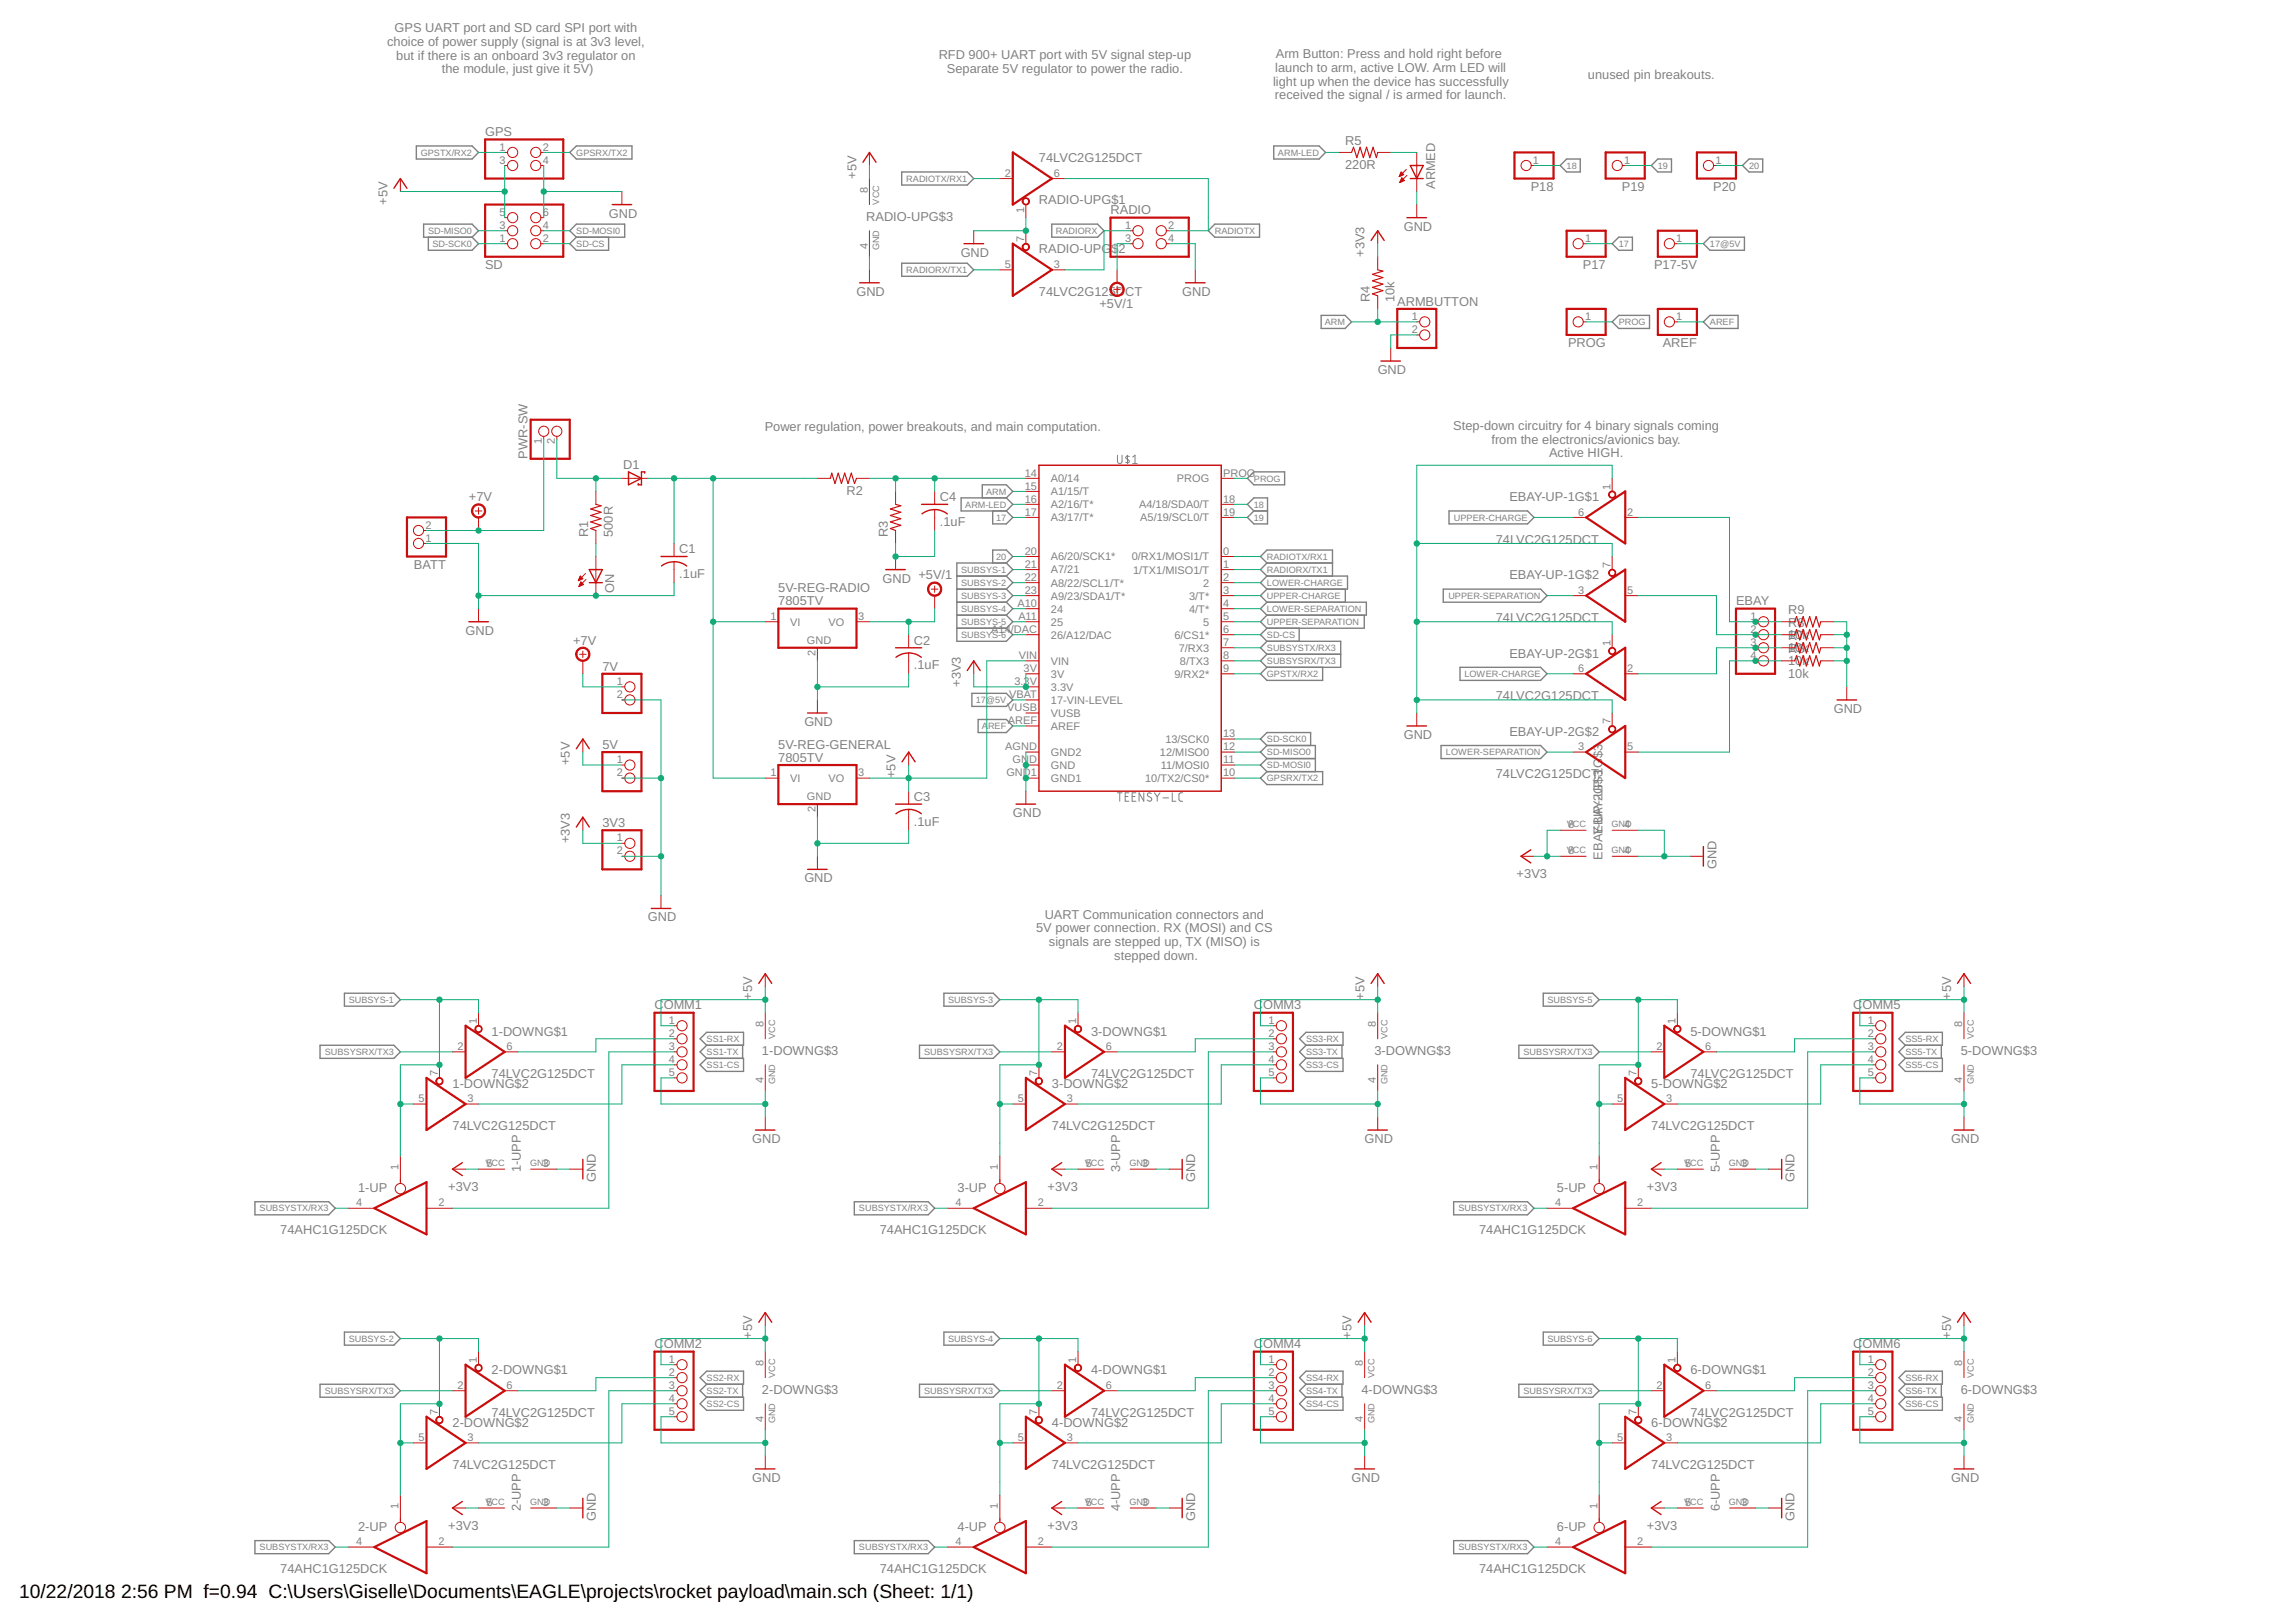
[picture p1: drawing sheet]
<svg xmlns="http://www.w3.org/2000/svg" width="420mm" height="297mm" viewBox="0 0 420 297" stroke-linecap="round" stroke-linejoin="round" font-family="sans-serif">
<defs><g id="words">
<g font-size="3.5">
<text x="3.5" y="292.5">10/22/2018</text>
<text x="22.2" y="292.5">2:56 PM f=0.94 C:\Users\Giselle\Documents\EAGLE\projects\rocket payload\main.sch (Sheet: 1/1)</text>
</g>
<g font-size="2.3" fill="#808080">
<text x="72.3" y="5.9">GPS UART port and SD card SPI port with</text>
<text x="70.9" y="8.4">choice of power supply (signal is at 3v3 level,</text>
<text x="72.5" y="10.9">but if there is an onboard 3v3 regulator on</text>
<text x="171.9" y="10.8">RFD 900+ UART port with 5V signal step-up</text>
<text x="233.6" y="10.7">Arm Button: Press and hold right before</text>
<text x="80.9" y="13.4">the module, just give it 5V)</text>
<text x="173.3" y="13.3">Separate 5V regulator to power the radio.</text>
<text x="233.1" y="15.7">light up when the device has successfully</text>
<text x="233.5" y="13.2">launch to arm, active LOW. Arm LED will</text>
<text x="290.7" y="14.4">unused pin breakouts.</text>
<text x="233.4" y="18.2">received the signal / is armed for launch.</text>
<text x="88.8" y="24.9">GPS</text>
<text x="190.2" y="29.6">74LVC2G125DCT</text>
<text x="246.3" y="26.5">R5</text>
<text x="156.8" y="32.7" transform="rotate(-90 156.8 32.7)">+5V</text>
<text x="246.3" y="31">220R</text>
<text x="262.7" y="34.6" transform="rotate(-90 262.7 34.6)">ARMED</text>
<text x="280.2" y="34.9">P18</text>
<text x="296.9" y="34.9">P19</text>
<text x="313.6" y="34.9">P20</text>
<text x="70.9" y="37.4" transform="rotate(-90 70.9 37.4)">+5V</text>
<text x="111.5" y="39.8">GND</text>
<text x="158.6" y="40.4">RADIO-UPG$3</text>
<text x="190.2" y="37.3">RADIO-UPG$1</text>
<text x="203.3" y="39.2">RADIO</text>
<text x="175.9" y="47">GND</text>
<text x="190.2" y="46.4">RADIO-UPG</text>
<text x="203.5" y="46.4">$</text>
<text x="204.8" y="46.4">2</text>
<text x="249.8" y="47" transform="rotate(-90 249.8 47)">+3V3</text>
<text x="257" y="42.2">GND</text>
<text x="88.8" y="49.3">SD</text>
<text x="289.8" y="49.3">P17</text>
<text x="302.8" y="49.3">P17-5V</text>
<text x="156.8" y="54.1">GND</text>
<text x="190.2" y="54.1">74LVC2G125DCT</text>
<text x="201.3" y="56.4">+5V/1</text>
<text x="216.4" y="54.1">GND</text>
<text x="250.8" y="55.3" transform="rotate(-90 250.8 55.3)">R4</text>
<text x="255.3" y="55.3" transform="rotate(-90 255.3 55.3)">10k</text>
<text x="255.8" y="55.9">ARMBUTTON</text>
<text x="287.1" y="63.6">PROG</text>
<text x="304.4" y="63.6">AREF</text>
<text x="252.2" y="68.5">GND</text>
<text x="96.6" y="84" transform="rotate(-90 96.6 84)">PWR-SW</text>
<text x="140" y="78.8">Power regulation, power breakouts, and main computation.</text>
<text x="266.1" y="78.7">Step-down circuitry for 4 binary signals coming</text>
<text x="273.1" y="81.2">from the electronics/avionics bay.</text>
<text x="283.6" y="83.7">Active HIGH.</text>
<text x="114.1" y="85.8">D1</text>
<text x="85.8" y="91.7">+7V</text>
<text x="155" y="90.6">R2</text>
<text x="172.1" y="91.7">C4</text>
<text x="276.3" y="91.7">EBAY-UP-1G$1</text>
<text x="107.7" y="98.3" transform="rotate(-90 107.7 98.3)">R1</text>
<text x="112.2" y="98.3" transform="rotate(-90 112.2 98.3)">500R</text>
<text x="124.4" y="101.3">C1</text>
<text x="162.5" y="98.3" transform="rotate(-90 162.5 98.3)">R3</text>
<text x="172.1" y="96.3">.1uF</text>
<text x="273.8" y="99.5">74LVC2G125DCT</text>
<text x="75.8" y="104.1">BATT</text>
<text x="124.4" y="105.8">.1uF</text>
<text x="161.6" y="106.6">GND</text>
<text x="168.1" y="106">+5V/1</text>
<text x="276.3" y="106">EBAY-UP-1G$2</text>
<text x="112.4" y="108.5" transform="rotate(-90 112.4 108.5)">ON</text>
<text x="142.5" y="110.8">7805TV</text>
<text x="142.5" y="108.4">5V-REG-RADIO</text>
<text x="273.8" y="113.8">74LVC2G125DCT</text>
<text x="317.8" y="110.8">EBAY</text>
<text x="327.4" y="112.4">R9</text>
<text x="85.2" y="116.2">GND</text>
<text x="104.9" y="118">+7V</text>
<text x="167.3" y="118">C2</text>
<text x="327.4" y="116.9">10k</text>
<text x="327.4" y="119.3">10k</text>
<text x="327.4" y="119.5">R6</text>
<text x="327.4" y="117.1">R7</text>
<text x="327.4" y="114.8">R8</text>
<text x="110.3" y="122.7">7V</text>
<text x="167.3" y="122.5">.1uF</text>
<text x="175.9" y="125.7" transform="rotate(-90 175.9 125.7)">+3V3</text>
<text x="276.3" y="120.3">EBAY-UP-2G$1</text>
<text x="327.4" y="124">10k</text>
<text x="327.4" y="121.7">10k</text>
<text x="273.8" y="128.1">74LVC2G125DCT</text>
<text x="335.7" y="130.5">GND</text>
<text x="110.3" y="137">5V</text>
<text x="142.5" y="137">5V-REG-GENERAL</text>
<text x="147.3" y="132.9">GND</text>
<text x="257" y="135.3">GND</text>
<text x="276.3" y="134.7">EBAY-UP-2G$2</text>
<text x="104.3" y="140" transform="rotate(-90 104.3 140)">+5V</text>
<text x="142.5" y="139.4">7805TV</text>
<text x="164" y="142.4" transform="rotate(-90 164 142.4)">+5V</text>
<text x="273.8" y="142.4">74LVC2G125DCT</text>
<text x="167.3" y="146.6">C3</text>
<text x="185.4" y="149.6">GND</text>
<text x="104.3" y="154.3" transform="rotate(-90 104.3 154.3)">+3V3</text>
<text x="110.3" y="151.4">3V3</text>
<text x="167.3" y="151.1">.1uF</text>
<text x="293.4" y="152.5" transform="rotate(-90 293.4 152.5)">EBAY2G$3</text>
<text x="147.3" y="161.5">GND</text>
<text x="277.7" y="160.8">+3V3</text>
<text x="293.4" y="157.3" transform="rotate(-90 293.4 157.3)">EBAY-UP--UP-1G$3</text>
<text x="314.2" y="159.1" transform="rotate(-90 314.2 159.1)">GND</text>
<text x="118.6" y="168.7">GND</text>
<text x="189.7" y="170.6">5V power connection. RX (MOSI) and CS</text>
<text x="191.3" y="168.1">UART Communication connectors and</text>
<text x="192" y="173.1">signals are stepped up, TX (MISO) is</text>
<text x="204" y="175.6">stepped down.</text>
<text x="119.8" y="184.8">C</text>
<text x="121.5" y="184.8">OMM1</text>
<text x="137.7" y="183" transform="rotate(-90 137.7 183)">+5V</text>
<text x="229.6" y="184.8">C</text>
<text x="231.2" y="184.8">OMM3</text>
<text x="249.8" y="183" transform="rotate(-90 249.8 183)">+5V</text>
<text x="339.3" y="184.8">C</text>
<text x="341" y="184.8">OMM5</text>
<text x="357.2" y="183" transform="rotate(-90 357.2 183)">+5V</text>
<text x="90" y="189.5">1-DOWNG$1</text>
<text x="199.7" y="189.5">3-DOWNG$1</text>
<text x="309.5" y="189.5">5-DOWNG$1</text>
<text x="90" y="197.3">74LVC2G125DCT</text>
<text x="139.5" y="193.1">1-DOWNG$3</text>
<text x="199.7" y="197.3">74LVC2G125DCT</text>
<text x="251.6" y="193.1">3-DOWNG$3</text>
<text x="309.5" y="197.3">74LVC2G125DCT</text>
<text x="359" y="193.1">5-DOWNG$3</text>
<text x="82.8" y="199.1">1-DOWNG$2</text>
<text x="192.6" y="199.1">3-DOWNG$2</text>
<text x="302.3" y="199.1">5-DOWNG$2</text>
<text x="82.8" y="206.8">74LVC2G125DCT</text>
<text x="137.7" y="209.2">GND</text>
<text x="192.6" y="206.8">74LVC2G125DCT</text>
<text x="249.8" y="209.2">GND</text>
<text x="302.3" y="206.8">74LVC2G125DCT</text>
<text x="357.2" y="209.2">GND</text>
<text x="95.4" y="214.6" transform="rotate(-90 95.4 214.6)">1-UPP</text>
<text x="205.1" y="214.6" transform="rotate(-90 205.1 214.6)">3-UPP</text>
<text x="314.8" y="214.6" transform="rotate(-90 314.8 214.6)">5-UPP</text>
<text x="65.6" y="218.1">1-UP</text>
<text x="82.1" y="218">+3V3</text>
<text x="109.1" y="216.4" transform="rotate(-90 109.1 216.4)">GND</text>
<text x="175.3" y="218.1">3-UP</text>
<text x="191.8" y="218">+3V3</text>
<text x="218.8" y="216.4" transform="rotate(-90 218.8 216.4)">GND</text>
<text x="285" y="218.1">5-UP</text>
<text x="301.5" y="218">+3V3</text>
<text x="328.6" y="216.4" transform="rotate(-90 328.6 216.4)">GND</text>
<text x="51.3" y="225.9">74AHC1G125DCK</text>
<text x="161.1" y="225.9">74AHC1G125DCK</text>
<text x="270.8" y="225.9">74AHC1G125DCK</text>
<text x="137.7" y="245" transform="rotate(-90 137.7 245)">+5V</text>
<text x="247.4" y="245" transform="rotate(-90 247.4 245)">+5V</text>
<text x="357.2" y="245" transform="rotate(-90 357.2 245)">+5V</text>
<text x="90" y="251.5">2-DOWNG$1</text>
<text x="119.8" y="246.8">C</text>
<text x="121.5" y="246.8">OMM2</text>
<text x="199.7" y="251.5">4-DOWNG$1</text>
<text x="229.6" y="246.8">C</text>
<text x="231.2" y="246.8">OMM4</text>
<text x="309.5" y="251.5">6-DOWNG$1</text>
<text x="339.3" y="246.8">C</text>
<text x="341" y="246.8">OMM6</text>
<text x="139.5" y="255.1">2-DOWNG$3</text>
<text x="249.2" y="255.1">4-DOWNG$3</text>
<text x="359" y="255.1">6-DOWNG$3</text>
<text x="82.8" y="261.1">2-DOWNG$2</text>
<text x="90" y="259.3">74LVC2G125DCT</text>
<text x="192.6" y="261.1">4-DOWNG$2</text>
<text x="199.7" y="259.3">74LVC2G125DCT</text>
<text x="302.3" y="261.1">6-DOWNG$2</text>
<text x="309.5" y="259.3">74LVC2G125DCT</text>
<text x="82.8" y="268.8">74LVC2G125DCT</text>
<text x="192.6" y="268.8">74LVC2G125DCT</text>
<text x="302.3" y="268.8">74LVC2G125DCT</text>
<text x="137.7" y="271.2">GND</text>
<text x="247.4" y="271.2">GND</text>
<text x="357.2" y="271.2">GND</text>
<text x="65.6" y="280.2">2-UP</text>
<text x="82.1" y="280.1">+3V3</text>
<text x="95.4" y="276.6" transform="rotate(-90 95.4 276.6)">2-UPP</text>
<text x="109.1" y="278.4" transform="rotate(-90 109.1 278.4)">GND</text>
<text x="175.3" y="280.2">4-UP</text>
<text x="191.8" y="280.1">+3V3</text>
<text x="205.1" y="276.6" transform="rotate(-90 205.1 276.6)">4-UPP</text>
<text x="218.8" y="278.4" transform="rotate(-90 218.8 278.4)">GND</text>
<text x="285" y="280.2">6-UP</text>
<text x="301.5" y="280.1">+3V3</text>
<text x="314.8" y="276.6" transform="rotate(-90 314.8 276.6)">6-UPP</text>
<text x="328.6" y="278.4" transform="rotate(-90 328.6 278.4)">GND</text>
<text x="51.3" y="287.9">74AHC1G125DCK</text>
<text x="161.1" y="287.9">74AHC1G125DCK</text>
<text x="270.8" y="287.9">74AHC1G125DCK</text>
</g>
<g font-size="2" fill="#808080">
<text x="91.5" y="27.6">1</text>
<text x="91.5" y="30">3</text>
<text x="99.4" y="27.6">2</text>
<text x="99.4" y="30">4</text>
<text x="280.7" y="30">1</text>
<text x="297.4" y="30">1</text>
<text x="314.1" y="30">1</text>
<text x="158.8" y="35.3" transform="rotate(-90 158.8 35.3)">8</text>
<text x="184" y="32.3">2</text>
<text x="192.9" y="32.3">6</text>
<text x="91.5" y="41.9">3</text>
<text x="91.5" y="39.5">5</text>
<text x="99.4" y="41.9">4</text>
<text x="99.4" y="39.5">6</text>
<text x="187.5" y="38.9" transform="rotate(-90 187.5 38.9)">1</text>
<text x="206" y="41.9">1</text>
<text x="213.9" y="41.9">2</text>
<text x="91.5" y="44.3">1</text>
<text x="99.4" y="44.3">2</text>
<text x="158.8" y="45.5" transform="rotate(-90 158.8 45.5)">4</text>
<text x="187.5" y="44.3" transform="rotate(-90 187.5 44.3)">7</text>
<text x="206" y="44.3">3</text>
<text x="213.9" y="44.3">4</text>
<text x="290.2" y="44.3">1</text>
<text x="306.9" y="44.3">1</text>
<text x="184" y="49">5</text>
<text x="192.9" y="49">3</text>
<text x="258.4" y="58.6">1</text>
<text x="290.2" y="58.6">1</text>
<text x="306.9" y="58.6">1</text>
<text x="258.4" y="61">2</text>
<text x="99.2" y="81.3" transform="rotate(-90 99.2 81.3)">1</text>
<text x="101.6" y="81.3" transform="rotate(-90 101.6 81.3)">2</text>
<text x="187.6" y="87.2">14</text>
<text x="187.6" y="89.6">15</text>
<text x="192.4" y="88.3">A0/14</text>
<text x="215.5" y="88.3">PROG</text>
<text x="223.9" y="87.2">PROG</text>
<text x="294.8" y="89.6" transform="rotate(-90 294.8 89.6)">1</text>
<text x="187.6" y="92">16</text>
<text x="187.6" y="94.4">17</text>
<text x="192.4" y="90.6">A1/15/T</text>
<text x="192.4" y="93">A2/16/T*</text>
<text x="192.4" y="95.4">A3/17/T*</text>
<text x="208.5" y="93">A4/18/SDA0/T</text>
<text x="208.8" y="95.4">A5/19/SCL0/T</text>
<text x="223.9" y="92">18</text>
<text x="223.9" y="94.4">19</text>
<text x="288.9" y="94.4">6</text>
<text x="297.9" y="94.4">2</text>
<text x="77.9" y="99.1">1</text>
<text x="77.9" y="96.8">2</text>
<text x="187.6" y="101.5">20</text>
<text x="223.9" y="101.5">0</text>
<text x="187.6" y="103.9">21</text>
<text x="187.6" y="106.3">22</text>
<text x="192.4" y="102.6">A6/20/SCK1*</text>
<text x="192.4" y="105">A7/21</text>
<text x="192.4" y="107.3">A8/22/SCL1/T*</text>
<text x="207.2" y="102.6">0/RX1/MOSI1/T</text>
<text x="207.4" y="105">1/TX1/MISO1/T</text>
<text x="220.3" y="107.4">2</text>
<text x="223.9" y="106.3">2</text>
<text x="223.9" y="103.9">1</text>
<text x="294.8" y="103.9" transform="rotate(-90 294.8 103.9)">7</text>
<text x="141" y="113.4">1</text>
<text x="157.1" y="113.4">3</text>
<text x="186.3" y="111.1">A10</text>
<text x="186.4" y="113.4">A11</text>
<text x="187.6" y="108.7">23</text>
<text x="192.4" y="109.7">A9/23/SDA1/T*</text>
<text x="192.4" y="112.1">24</text>
<text x="217.7" y="112.1">4/T*</text>
<text x="217.7" y="109.7">3/T*</text>
<text x="223.9" y="113.4">5</text>
<text x="223.9" y="111.1">4</text>
<text x="223.9" y="108.7">3</text>
<text x="288.9" y="108.7">3</text>
<text x="297.9" y="108.7">5</text>
<text x="320.5" y="113.4">1</text>
<text x="144.7" y="114.5">VI</text>
<text x="147.7" y="117.8">GND</text>
<text x="151.7" y="114.5">VO</text>
<text x="181.5" y="115.8">A14/DAC</text>
<text x="192.4" y="114.5">25</text>
<text x="192.4" y="116.9">26/A12/DAC</text>
<text x="215" y="116.9">6/CS1*</text>
<text x="215.8" y="119.3">7/RX3</text>
<text x="220.3" y="114.5">5</text>
<text x="223.9" y="118.2">7</text>
<text x="223.9" y="115.8">6</text>
<text x="294.8" y="118.2" transform="rotate(-90 294.8 118.2)">1</text>
<text x="320.5" y="115.8">2</text>
<text x="320.5" y="118.2">3</text>
<text x="112.9" y="125.4">1</text>
<text x="149.3" y="120" transform="rotate(-90 149.3 120)">2</text>
<text x="185.7" y="125.4">3.3V</text>
<text x="186.5" y="120.6">VIN</text>
<text x="187.4" y="123">3V</text>
<text x="192.4" y="124">3V</text>
<text x="192.4" y="121.7">VIN</text>
<text x="215" y="124">9/RX2*</text>
<text x="216" y="121.7">8/TX3</text>
<text x="223.9" y="120.6">8</text>
<text x="223.9" y="123">9</text>
<text x="288.9" y="123">6</text>
<text x="297.9" y="123">2</text>
<text x="320.5" y="120.6">4</text>
<text x="112.9" y="127.8">2</text>
<text x="184.4" y="130.1">VUSB</text>
<text x="184.8" y="127.8">VBAT</text>
<text x="192.4" y="128.8">17-VIN-LEVEL</text>
<text x="192.4" y="126.4">3.3V</text>
<text x="192.4" y="131.2">VUSB</text>
<text x="184" y="137.3">AGND</text>
<text x="184.5" y="132.5">AREF</text>
<text x="192.4" y="133.6">AREF</text>
<text x="213.4" y="136">13/SCK0</text>
<text x="223.9" y="137.3">12</text>
<text x="223.9" y="134.9">13</text>
<text x="288.9" y="137.3">3</text>
<text x="294.8" y="132.5" transform="rotate(-90 294.8 132.5)">7</text>
<text x="297.9" y="137.3">5</text>
<text x="112.9" y="139.7">1</text>
<text x="112.9" y="142.1">2</text>
<text x="141" y="142.1">1</text>
<text x="144.7" y="143.1">VI</text>
<text x="151.7" y="143.1">VO</text>
<text x="157.1" y="142.1">3</text>
<text x="184.3" y="142.1">GND1</text>
<text x="185.4" y="139.7">GN</text>
<text x="188.4" y="139.7">D</text>
<text x="192.4" y="143.1">GND1</text>
<text x="192.4" y="140.7">GND</text>
<text x="192.4" y="138.4">GND2</text>
<text x="209.7" y="143.1">10/TX2/CS0*</text>
<text x="212.4" y="138.4">12/MISO0</text>
<text x="212.5" y="140.7">11/MOSI0</text>
<text x="223.9" y="142.1">10</text>
<text x="223.9" y="139.7">11</text>
<text x="147.7" y="146.5">GND</text>
<text x="149.3" y="148.6" transform="rotate(-90 149.3 148.6)">2</text>
<text x="112.9" y="154">1</text>
<text x="287.1" y="151.6">8</text>
<text x="297.4" y="151.6">4</text>
<text x="112.9" y="156.4">2</text>
<text x="287.1" y="156.4">8</text>
<text x="297.4" y="156.4">4</text>
<text x="87.3" y="187.4" transform="rotate(-90 87.3 187.4)">1</text>
<text x="122.5" y="187.4">1</text>
<text x="122.5" y="189.8">2</text>
<text x="139.8" y="187.9" transform="rotate(-90 139.8 187.9)">8</text>
<text x="197" y="187.4" transform="rotate(-90 197 187.4)">1</text>
<text x="232.2" y="187.4">1</text>
<text x="232.2" y="189.8">2</text>
<text x="251.9" y="187.9" transform="rotate(-90 251.9 187.9)">8</text>
<text x="306.8" y="187.4" transform="rotate(-90 306.8 187.4)">1</text>
<text x="341.9" y="187.4">1</text>
<text x="341.9" y="189.8">2</text>
<text x="359.2" y="187.9" transform="rotate(-90 359.2 187.9)">8</text>
<text x="80.1" y="196.9" transform="rotate(-90 80.1 196.9)">7</text>
<text x="83.8" y="192.2">2</text>
<text x="92.7" y="192.2">6</text>
<text x="122.5" y="192.2">3</text>
<text x="122.5" y="194.6">4</text>
<text x="122.5" y="196.9">5</text>
<text x="189.9" y="196.9" transform="rotate(-90 189.9 196.9)">7</text>
<text x="193.5" y="192.2">2</text>
<text x="202.5" y="192.2">6</text>
<text x="232.2" y="192.2">3</text>
<text x="232.2" y="194.6">4</text>
<text x="232.2" y="196.9">5</text>
<text x="299.6" y="196.9" transform="rotate(-90 299.6 196.9)">7</text>
<text x="303.2" y="192.2">2</text>
<text x="312.2" y="192.2">6</text>
<text x="341.9" y="192.2">3</text>
<text x="341.9" y="194.6">4</text>
<text x="341.9" y="196.9">5</text>
<text x="76.6" y="201.7">5</text>
<text x="85.6" y="201.7">3</text>
<text x="139.8" y="198.2" transform="rotate(-90 139.8 198.2)">4</text>
<text x="186.4" y="201.7">5</text>
<text x="195.3" y="201.7">3</text>
<text x="251.9" y="198.2" transform="rotate(-90 251.9 198.2)">4</text>
<text x="296.1" y="201.7">5</text>
<text x="305" y="201.7">3</text>
<text x="359.2" y="198.2" transform="rotate(-90 359.2 198.2)">4</text>
<text x="73" y="214.2" transform="rotate(-90 73 214.2)">1</text>
<text x="89.1" y="213.6">5</text>
<text x="99.4" y="213.6">3</text>
<text x="182.7" y="214.2" transform="rotate(-90 182.7 214.2)">1</text>
<text x="198.8" y="213.6">5</text>
<text x="209.1" y="213.6">3</text>
<text x="292.4" y="214.2" transform="rotate(-90 292.4 214.2)">1</text>
<text x="308.5" y="213.6">5</text>
<text x="318.8" y="213.6">3</text>
<text x="65.2" y="220.8">4</text>
<text x="80.3" y="220.8">2</text>
<text x="175" y="220.8">4</text>
<text x="190" y="220.8">2</text>
<text x="284.7" y="220.8">4</text>
<text x="299.7" y="220.8">2</text>
<text x="87.3" y="249.4" transform="rotate(-90 87.3 249.4)">1</text>
<text x="122.5" y="249.4">1</text>
<text x="122.5" y="251.8">2</text>
<text x="139.8" y="249.9" transform="rotate(-90 139.8 249.9)">8</text>
<text x="197" y="249.4" transform="rotate(-90 197 249.4)">1</text>
<text x="232.2" y="249.4">1</text>
<text x="232.2" y="251.8">2</text>
<text x="249.5" y="249.9" transform="rotate(-90 249.5 249.9)">8</text>
<text x="306.8" y="249.4" transform="rotate(-90 306.8 249.4)">1</text>
<text x="341.9" y="249.4">1</text>
<text x="341.9" y="251.8">2</text>
<text x="359.2" y="249.9" transform="rotate(-90 359.2 249.9)">8</text>
<text x="83.8" y="254.2">2</text>
<text x="92.7" y="254.2">6</text>
<text x="122.5" y="254.2">3</text>
<text x="122.5" y="256.6">4</text>
<text x="193.5" y="254.2">2</text>
<text x="202.5" y="254.2">6</text>
<text x="232.2" y="254.2">3</text>
<text x="232.2" y="256.6">4</text>
<text x="303.2" y="254.2">2</text>
<text x="312.2" y="254.2">6</text>
<text x="341.9" y="254.2">3</text>
<text x="341.9" y="256.6">4</text>
<text x="76.6" y="263.7">5</text>
<text x="80.1" y="259" transform="rotate(-90 80.1 259)">7</text>
<text x="85.6" y="263.7">3</text>
<text x="122.5" y="259">5</text>
<text x="139.8" y="260.2" transform="rotate(-90 139.8 260.2)">4</text>
<text x="186.4" y="263.7">5</text>
<text x="189.9" y="259" transform="rotate(-90 189.9 259)">7</text>
<text x="195.3" y="263.7">3</text>
<text x="232.2" y="259">5</text>
<text x="249.5" y="260.2" transform="rotate(-90 249.5 260.2)">4</text>
<text x="296.1" y="263.7">5</text>
<text x="299.6" y="259" transform="rotate(-90 299.6 259)">7</text>
<text x="305" y="263.7">3</text>
<text x="341.9" y="259">5</text>
<text x="359.2" y="260.2" transform="rotate(-90 359.2 260.2)">4</text>
<text x="89.1" y="275.7">5</text>
<text x="99.4" y="275.7">3</text>
<text x="198.8" y="275.7">5</text>
<text x="209.1" y="275.7">3</text>
<text x="308.5" y="275.7">5</text>
<text x="318.8" y="275.7">3</text>
<text x="73" y="276.2" transform="rotate(-90 73 276.2)">1</text>
<text x="182.7" y="276.2" transform="rotate(-90 182.7 276.2)">1</text>
<text x="292.4" y="276.2" transform="rotate(-90 292.4 276.2)">1</text>
<text x="65.2" y="282.8">4</text>
<text x="80.3" y="282.8">2</text>
<text x="175" y="282.8">4</text>
<text x="190" y="282.8">2</text>
<text x="284.7" y="282.8">4</text>
<text x="299.7" y="282.8">2</text>
</g>
<g font-size="1.7" fill="#808080">
<text x="77" y="28.5">GPSTX/RX2</text>
<text x="105.5" y="28.5">GPSRX/TX2</text>
<text x="234" y="28.5">ARM-LED</text>
<text x="165.9" y="33.3">RADIOTX/RX1</text>
<text x="286.8" y="30.9">18</text>
<text x="303.5" y="30.9">19</text>
<text x="320.2" y="30.9">20</text>
<text x="161" y="37.4" transform="rotate(-90 161 37.4)">VCC</text>
<text x="78.4" y="42.8">SD-MISO0</text>
<text x="79.2" y="45.2">SD-SCK0</text>
<text x="105.5" y="42.8">SD-MOSI0</text>
<text x="105.5" y="45.2">SD-CS</text>
<text x="161" y="45.8" transform="rotate(-90 161 45.8)">GND</text>
<text x="193.3" y="42.8">RADIORX</text>
<text x="222.4" y="42.8">RADIOTX</text>
<text x="296.4" y="45.2">17</text>
<text x="313" y="45.2">17@5V</text>
<text x="165.9" y="50">RADIORX/TX1</text>
<text x="242.6" y="59.5">ARM</text>
<text x="296.4" y="59.5">PROG</text>
<text x="313" y="59.5">AREF</text>
<text x="229.6" y="88.1">PROG</text>
<text x="176.7" y="92.9">ARM-LED</text>
<text x="180.5" y="90.5">ARM</text>
<text x="182.4" y="95.3">17</text>
<text x="229.6" y="92.9">18</text>
<text x="229.6" y="95.3">19</text>
<text x="266.2" y="95.3">UPPER-CHARGE</text>
<text x="176" y="104.8">SUBSYS-1</text>
<text x="176" y="107.2">SUBSYS-2</text>
<text x="182.4" y="102.4">20</text>
<text x="231.9" y="102.5">RADIOTX/RX1</text>
<text x="231.9" y="104.8">RADIORX/TX1</text>
<text x="231.9" y="107.2">LOWER-CHARGE</text>
<text x="176" y="109.6">SUBSYS-3</text>
<text x="176" y="112">SUBSYS-4</text>
<text x="231.9" y="109.6">UPPER-CHARGE</text>
<text x="231.9" y="112">LOWER-SEPARATION</text>
<text x="265.2" y="109.6">UPPER-SEPARATION</text>
<text x="176" y="114.4">SUBSYS-5</text>
<text x="176" y="116.8">SUBSYS-6</text>
<text x="231.9" y="119.2">SUBSYSTX/RX3</text>
<text x="231.9" y="116.8">SD-CS</text>
<text x="231.9" y="114.4">UPPER-SEPARATION</text>
<text x="231.9" y="123.9">GPSTX/RX2</text>
<text x="231.9" y="121.5">SUBSYSRX/TX3</text>
<text x="268.1" y="123.9">LOWER-CHARGE</text>
<text x="178.6" y="128.7">17@5V</text>
<text x="179.8" y="133.5">A</text>
<text x="180.9" y="133.5">REF</text>
<text x="231.9" y="135.8">SD-SCK0</text>
<text x="231.9" y="143">GPSRX/TX2</text>
<text x="231.9" y="138.2">SD-MISO0</text>
<text x="231.9" y="140.6">SD-MOSI0</text>
<text x="264.7" y="138.2">LOWER-SEPARATION</text>
<text x="286.9" y="151.3">VCC</text>
<text x="295" y="151.3">GND</text>
<text x="286.9" y="156.1">VCC</text>
<text x="295" y="156.1">GND</text>
<text x="63.8" y="183.6">SUBSYS-1</text>
<text x="173.6" y="183.6">SUBSYS-3</text>
<text x="283.3" y="183.6">SUBSYS-5</text>
<text x="129.4" y="190.7">SS1-RX</text>
<text x="141.9" y="190.1" transform="rotate(-90 141.9 190.1)">VCC</text>
<text x="239.1" y="190.7">SS3-RX</text>
<text x="254" y="190.1" transform="rotate(-90 254 190.1)">VCC</text>
<text x="348.8" y="190.7">SS5-RX</text>
<text x="361.4" y="190.1" transform="rotate(-90 361.4 190.1)">VCC</text>
<text x="59.5" y="193.1">SUBSYSRX/TX3</text>
<text x="129.4" y="193.1">SS1-TX</text>
<text x="129.4" y="195.5">SS1-CS</text>
<text x="169.2" y="193.1">SUBSYSRX/TX3</text>
<text x="239.1" y="193.1">SS3-TX</text>
<text x="239.1" y="195.5">SS3-CS</text>
<text x="278.9" y="193.1">SUBSYSRX/TX3</text>
<text x="348.8" y="193.1">SS5-TX</text>
<text x="348.8" y="195.5">SS5-CS</text>
<text x="141.9" y="198.5" transform="rotate(-90 141.9 198.5)">GND</text>
<text x="254" y="198.5" transform="rotate(-90 254 198.5)">GND</text>
<text x="361.4" y="198.5" transform="rotate(-90 361.4 198.5)">GND</text>
<text x="88.9" y="213.4">VCC</text>
<text x="97" y="213.4">GND</text>
<text x="198.6" y="213.4">VCC</text>
<text x="206.8" y="213.4">GND</text>
<text x="308.3" y="213.4">VCC</text>
<text x="316.5" y="213.4">GND</text>
<text x="47.5" y="221.7">SUBSYSTX/RX3</text>
<text x="157.3" y="221.7">SUBSYSTX/RX3</text>
<text x="267" y="221.7">SUBSYSTX/RX3</text>
<text x="63.8" y="245.6">SUBSYS-2</text>
<text x="173.6" y="245.6">SUBSYS-4</text>
<text x="283.3" y="245.6">SUBSYS-6</text>
<text x="59.5" y="255.1">SUBSYSRX/TX3</text>
<text x="129.4" y="252.7">SS2-RX</text>
<text x="129.4" y="255.1">SS2-TX</text>
<text x="129.4" y="257.5">SS2-CS</text>
<text x="141.9" y="252.1" transform="rotate(-90 141.9 252.1)">VCC</text>
<text x="169.2" y="255.1">SUBSYSRX/TX3</text>
<text x="239.1" y="252.7">SS4-RX</text>
<text x="239.1" y="255.1">SS4-TX</text>
<text x="239.1" y="257.5">SS4-CS</text>
<text x="251.6" y="252.1" transform="rotate(-90 251.6 252.1)">VCC</text>
<text x="278.9" y="255.1">SUBSYSRX/TX3</text>
<text x="348.8" y="252.7">SS6-RX</text>
<text x="348.8" y="255.1">SS6-TX</text>
<text x="348.8" y="257.5">SS6-CS</text>
<text x="361.4" y="252.1" transform="rotate(-90 361.4 252.1)">VCC</text>
<text x="141.9" y="260.5" transform="rotate(-90 141.9 260.5)">GND</text>
<text x="251.6" y="260.5" transform="rotate(-90 251.6 260.5)">GND</text>
<text x="361.4" y="260.5" transform="rotate(-90 361.4 260.5)">GND</text>
<text x="88.9" y="275.4">VCC</text>
<text x="97" y="275.4">GND</text>
<text x="198.6" y="275.4">VCC</text>
<text x="206.8" y="275.4">GND</text>
<text x="308.3" y="275.4">VCC</text>
<text x="316.5" y="275.4">GND</text>
<text x="47.5" y="283.7">SUBSYSTX/RX3</text>
<text x="157.3" y="283.7">SUBSYSTX/RX3</text>
<text x="267" y="283.7">SUBSYSTX/RX3</text>
</g>
</g></defs>
<g fill="none" stroke="#808080" stroke-width=".18">
<path d="M204.6 83.3v1.1a.42 .42 0 0 0 .4 .5 .42 .42 0 0 0 .4-.5v-1.1M206.4 83.3v1.6M206.8 83.6a.34 .34 0 0 0-.5-.1 .34 .34 0 0 0-.1 .4l.4 .3 .1 .3-.2 .2-.4-.1M207.4 83.7l.4-.4v1.6M207.4 84.9h.8M204.6 145.1h.8M205 145.1v1.5M206 145.8h.5M206.7 145.1h-.7v1.5h.7M207.3 145.8h.5M208 145.1h-.7v1.5h.7M209.4 145.1v1.5l-.9-1.5v1.5"/>
<path d="M210.8 145.2a.38 .38 0 0 0-.6 0 .38 .38 0 0 0 0 .5l.5 .3a.39 .39 0 0 1 .1 .6 .39 .39 0 0 1-.6-.1l-.2-.1M211.3 145.1l.6 .7M211.9 145.8v.8M212.4 145.1l-.5 .7M212.9 146h1M214.6 145.1v1.5h.7M216.5 145.1l-.6 .1-.1 .2 .1 1 .3 .2h.3"/>
</g>
<g fill="none" stroke="#808080" stroke-width=".25">
<path d="M76.2 26.7h10.2l1.2 1.2-1.2 1.2h-10.2zM104.3 27.9l1.2-1.2h10.2v2.4h-10.2zM165.1 31.5h12l1.2 1.2-1.2 1.2h-12zM233.2 26.7h8.3l1.2 1.2-1.2 1.2h-8.3zM285.6 30.3l1.2-1.2h2.5v2.4h-2.5zM302.3 30.3l1.2-1.2h2.5v2.4h-2.5zM319 30.3l1.2-1.2h2.5v2.4h-2.5zM77.6 41h8.8l1.2 1.2-1.2 1.2h-8.8zM78.4 43.4v2.4h8l1.2-1.2-1.2-1.2M104.3 42.2l1.2-1.2h8.9v2.4h-8.9zM105.5 43.4l-1.2 1.2 1.2 1.2h5.9v-2.4M165.1 48.2h12l1.2 1.2-1.2 1.2h-12z"/>
<path d="M192.6 41h8.3l1.2 1.2-1.2 1.2h-8.3zM222.4 41h8.2v2.4h-8.2l-1.2-1.2zM241.9 57.7h4.4l1.1 1.2-1.1 1.2h-4.4zM295.1 44.6l1.3-1.2h2.5v2.4h-2.5zM295.1 58.9l1.3-1.2h5.6v2.4h-5.6zM311.8 44.6l1.3-1.2h6.3v2.4h-6.3zM311.8 58.9l1.3-1.2h5.1v2.4h-5.1zM179.8 91.1v-2.4h4.4l1.2 1.2-1.2 1.2M181.7 93.5v2.4h2.5l1.2-1.2-1.2-1.2M184.2 91.1h-8.2v2.4h8.2M184.2 91.1l1.2 1.2-1.2 1.2M228.4 92.3l1.2-1.2h2.5v4.8h-2.5l-1.2-1.2 1.2-1.2z"/>
<path d="M228.4 87.5l1.2-1.1h5.6v2.3h-5.6zM229.6 93.5h2.5M265.3 93.5h14.4l1.1 1.2-1.1 1.2h-14.4zM175.2 105.4h9M175.2 115h9M175.2 107.8h9M175.2 110.2h9M175.2 112.6h9M181.7 103v-2.3h2.5l1.2 1.2-1.2 1.1M184.2 103h-9v14.4h9l1.2-1.2-1.2-1.2M184.2 103l1.2 1.2-1.2 1.2M184.2 105.4l1.2 1.2-1.2 1.2"/>
<path d="M184.2 107.8l1.2 1.2-1.2 1.2M184.2 110.2l1.2 1.2-1.2 1.2M184.2 112.6l1.2 1.2-1.2 1.2M231.9 103l-1.1-1.1 1.1-1.2h12v4.7M231.9 103h12M231.9 103l-1.1 1.2 1.1 1.2M231.9 105.4h14.8v2.4h-14.8M231.9 117.4h13.5v4.7h-13.5M231.9 117.4l-1.1 1.2 1.1 1.1M231.9 119.7h13.5M231.9 119.7l-1.1 1.2 1.1 1.2M231.9 115l-1.1 1.2 1.1 1.2"/>
<path d="M231.9 105.4l-1.1 1.2 1.1 1.2M231.9 107.8l-1.1 1.2 1.1 1.2M231.9 110.2h18.2v2.4h-18.2M231.9 110.2l-1.1 1.2 1.1 1.2M231.9 112.6l-1.1 1.2 1.1 1.2M237.8 115v2.4M246.3 107.8v2.4M249.8 112.6v2.4h-17.9M264.2 107.8h17.8l1.2 1.2-1.2 1.2h-17.8zM177.9 126.9h6.3l1.2 1.2-1.2 1.2h-6.3zM179.1 131.7h5.1l1.2 1.2-1.2 1.2h-5.1zM231.9 122.1l-1.1 1.2 1.1 1.2h10.2v-2.4"/>
<path d="M231.9 136.4l-1.1-1.1 1.1-1.2h8v2.3M231.9 136.4h8.9v4.8M231.9 136.4l-1.1 1.2 1.1 1.2M231.9 138.8h8.9M231.9 138.8l-1.1 1.2 1.1 1.2M263.8 136.4h18.2l1.2 1.2-1.2 1.2h-18.2zM267.3 122.1h14.7l1.2 1.2-1.2 1.2h-14.7zM231.9 141.2h10.2v2.4h-10.2l-1.1-1.2zM58.6 191.3h13.5l1.2 1.2-1.2 1.2h-13.5zM63.1 181.8h9l1.2 1.2-1.2 1.1h-9zM128.2 194.9l1.2-1.2h6.7v2.4h-6.7zM128.2 190.1l1.2-1.2h6.7v2.4h-6.7z"/>
<path d="M129.4 191.3l-1.2 1.2 1.2 1.2M136 191.3v2.4M168.3 191.3h13.5l1.2 1.2-1.2 1.2h-13.5zM172.8 181.8h9l1.2 1.2-1.2 1.1h-9zM237.9 190.1l1.2-1.2h6.8v2.4h-6.8zM239.1 193.7h6.8v2.4h-6.8l-1.2-1.2zM239.1 191.3l-1.2 1.2 1.2 1.2M245.7 191.3v2.4M278.1 191.3h13.5l1.2 1.2-1.2 1.2h-13.5zM282.5 181.8h9.1l1.2 1.2-1.2 1.1h-9.1zM347.6 190.1l1.2-1.2h6.8v2.4h-6.8zM348.8 193.7h6.8v2.4h-6.8l-1.2-1.2z"/>
<path d="M348.8 191.3l-1.2 1.2 1.2 1.2M355.4 191.3v2.4M46.7 219.9h13.5l1.2 1.2-1.2 1.2h-13.5zM156.4 219.9h13.5l1.2 1.2-1.2 1.2h-13.5zM266.1 219.9h13.6l1.1 1.2-1.1 1.2h-13.6zM58.6 253.3h13.5l1.2 1.2-1.2 1.2h-13.5zM63.1 243.8h9l1.2 1.2-1.2 1.2h-9zM128.2 252.1l1.2-1.1h6.7v2.3h-6.7zM129.4 255.7h6.7v2.4h-6.7l-1.2-1.2zM129.4 253.3l-1.2 1.2 1.2 1.2M136 253.3v2.4M168.3 253.3h13.5l1.2 1.2-1.2 1.2h-13.5z"/>
<path d="M172.8 243.8h9l1.2 1.2-1.2 1.2h-9zM237.9 252.1l1.2-1.1h6.8v2.3h-6.8zM239.1 255.7h6.8v2.4h-6.8l-1.2-1.2zM239.1 253.3l-1.2 1.2 1.2 1.2M245.7 253.3v2.4M278.1 253.3h13.5l1.2 1.2-1.2 1.2h-13.5zM282.5 243.8h9.1l1.2 1.2-1.2 1.2h-9.1zM347.6 252.1l1.2-1.1h6.8v2.3h-6.8zM348.8 255.7h6.8v2.4h-6.8l-1.2-1.2zM348.8 253.3l-1.2 1.2 1.2 1.2M355.4 253.3v2.4M46.7 282h13.5l1.2 1.1-1.2 1.3h-13.5z"/>
<path d="M156.4 282h13.5l1.2 1.1-1.2 1.3h-13.5zM266.1 282h13.6l1.1 1.1-1.1 1.3h-13.6z"/>
</g>
<g fill="none" stroke="#c90d0c" stroke-width=".4">
<path d="M88.8 37.4h14.3v9.6h-14.3zM88.8 25.5h14.3v7.2h-14.3zM185.4 27.9l7.2 4.8-7.2 4.7zM203.3 39.8h14.3v7.2h-14.3zM277.3 27.9h7.1v4.8h-7.1zM294 27.9h7.1v4.8h-7.1zM310.7 27.9h7.1v4.8h-7.1zM185.4 44.6l7.2 4.8-7.2 4.7zM255.8 56.5h7.2v7.2h-7.2zM286.8 42.2h7.2v4.8h-7.2zM286.8 56.5h7.2v4.8h-7.2zM303.5 42.2h7.2v4.8h-7.2z"/>
<path d="M303.5 56.5h7.2v4.8h-7.2zM97.2 76.8h7.1v7.2h-7.1zM74.5 94.7h7.2v7.2h-7.2zM290.4 94.7l7.1-4.8v9.6zM142.5 111.4h14.3v7.2h-14.3zM290.4 109l7.1-4.8v9.6zM317.8 111.4h7.2v11.9h-7.2zM110.3 123.3h7.1v7.2h-7.1zM110.3 137.6h7.1v7.2h-7.1zM290.4 123.3l7.1-4.7v9.5zM290.4 137.6l7.1-4.7v9.5zM110.3 152h7.1v7.1h-7.1z"/>
<path d="M142.5 140h14.3v7.2h-14.3zM78.1 197.3l7.1 4.8-7.1 4.7zM85.2 187.7l7.2 4.8-7.2 4.8zM119.8 185.4h7.2v14.3h-7.2zM187.8 197.3l7.2 4.8-7.2 4.7zM195 187.7l7.1 4.8-7.1 4.8zM229.6 185.4h7.1v14.3h-7.1zM297.5 197.3l7.2 4.8-7.2 4.7zM304.7 187.7l7.1 4.8-7.1 4.8zM339.3 185.4h7.2v14.3h-7.2zM68.5 221.1l9.6-4.7v9.5zM178.3 221.1l9.5-4.7v9.5z"/>
<path d="M288 221.1l9.5-4.7v9.5zM78.1 259.3l7.1 4.8-7.1 4.7zM85.2 249.8l7.2 4.7-7.2 4.8zM119.8 247.4h7.2v14.3h-7.2zM187.8 259.3l7.2 4.8-7.2 4.7zM195 249.8l7.1 4.7-7.1 4.8zM229.6 247.4h7.1v14.3h-7.1zM297.5 259.3l7.2 4.8-7.2 4.7zM304.7 249.8l7.1 4.7-7.1 4.8zM339.3 247.4h7.2v14.3h-7.2zM68.5 283.1l9.6-4.7v9.5zM178.3 283.1l9.5-4.7v9.5z"/>
<path d="M288 283.1l9.5-4.7v9.5z"/>
</g>
<g fill="none" stroke="#c90d0c" stroke-width=".18">
<path d="M73.3 32.7v2.4M92.4 30.3h.5M92.4 27.9h.5M92.4 39.8h.5M99 30.3h.5M99 27.9h.5M99 39.8h.5M113.9 35.1v2.3M159.2 27.9v2.4M159.2 32.7v4.7M183 32.7h2.4M187.8 37.4v2.4"/>
<path d="M192.6 32.7h2.4M245.1 27.9h2.3M252.2 27.9h2.4M256.2 32.3h.1M256.2 32.1h.4M256.3 32h.5M256.3 33.4h.1M256.3 31.9h.6M256.3 33.3h.3M256.4 31.8h.4M256.4 33.1h.5M256.4 31.7h.3"/>
<path d="M256.4 33h.7M256.5 31.6h.1M256.5 32.9h.5M256.5 31.5l.5 .5-.8 .3zM256.5 32.8h.4M256.6 32.7h.2M256.6 32.6h.1M257.1 33l-.5-.4-.3 .8M257.1 33l-.8 .4M257.5 31l-1.3 1.3M257.6 32.1l-1.3 1.3M259.4 27.9v7.2"/>
<path d="M259.4 37.4v2.4M280.3 30.3h.5M297 30.3h.5M313.7 30.3h.5M92.4 44.6h.5M92.4 42.2h.5M99 44.6h.5M99 42.2h.5M159.2 42.2v4.8M159.2 49.4v2.4M178.3 42.2v2.4M183 49.4h2.4"/>
<path d="M187.8 42.2v2.4M192.6 49.4h2.4M203.9 53h1.2M204.5 49.4v2.4M204.5 52.4v1.2M206.9 44.6h.5M206.9 42.2h.5M213.5 44.6h.6M213.5 42.2h.6M218.8 49.4v2.4M252.2 42.2v2.4M252.2 47v2.4"/>
<path d="M252.2 54.1v2.4M259.4 58.9h.5M289.9 44.6h.5M289.9 58.9h.5M306.6 44.6h.5M306.6 58.9h.5M99.5 79.9v.5M101.9 79.9v.5M254.6 63.7v2.4M259.4 61.3h.5M77.6 99.5h.5M77.6 97.1h.5"/>
<path d="M87 93.5h1.2M87.6 92.9v1.2M87.6 94.7v2.4M109.1 89.9v2.4M109.1 97.1v2.4M113.9 87.5h4.7M123.4 99.5v2.4M149.6 87.5h2.4M156.8 87.5h2.4M164 89.9v2.4M164 97.1v2.4M171.1 89.9v2.4"/>
<path d="M171.1 93.3v3.8M187.8 87.5h2.4M187.8 89.9h2.4M187.8 92.3h2.4M187.8 94.7h2.4M223.6 87.5h2.4M223.6 92.3h2.4M223.6 94.7h2.4M288 94.7h2.4M295.1 87.5v2.4M297.5 94.7h2.4M87.6 111.4v2.4"/>
<path d="M105.9 106.2h.1M105.9 106.1h.4M106 106h.5M106 107.3h.1M106 105.9h.7M106 107.2h.3M106.1 105.8h.5M106.1 107.1h.5M106.1 119.7h1.2M106.1 105.6h.3M106.1 107h.7M106.2 105.5h.1"/>
<path d="M106.2 106.9h.5M106.2 105.4l.5 .5-.8 .4zM106.2 106.8h.4M106.3 106.7h.2M106.3 106.6h.1M106.3 106.5l.5 .5-.8 .3zM106.7 119.1v1.3M107.2 105l-1.3 1.3M107.3 106l-1.3 1.3M109.1 101.9v7.1M123.4 102.8v3.8M140.1 113.8h2.4"/>
<path d="M149.6 118.6v2.3M156.8 113.8h2.4M164 101.9v2.3M166.3 116.2v2.4M166.3 119.5v3.8M170.5 107.8h1.2M171.1 107.2v1.2M171.1 109v2.4M187.8 113.8h2.4M187.8 106.6h2.4M187.8 101.9h2.4M187.8 104.2h2.4"/>
<path d="M187.8 109h2.4M187.8 111.4h2.4M187.8 116.2h2.4M223.6 113.8h2.4M223.6 106.6h2.4M223.6 101.9h2.4M223.6 104.2h2.4M223.6 109h2.4M223.6 111.4h2.4M223.6 116.2h2.4M223.6 118.6h2.4M288 109h2.4"/>
<path d="M295.1 101.9v2.3M295.1 116.2v2.4M297.5 109h2.4M321.4 113.8h.5M321.4 116.2h.5M321.4 118.6h.5M326.2 113.8h2.3M326.2 116.2h2.3M326.2 118.6h2.3M333.3 113.8h2.4M333.3 116.2h2.4M333.3 118.6h2.4"/>
<path d="M106.7 120.9v2.4M106.7 135.3v2.3M113.9 128.1h.5M113.9 125.7h.5M149.6 128.1v2.4M166.3 137.6v2.4M178.3 120.9v2.4M187.8 128.1h2.4M187.8 125.7h2.4M187.8 123.3h2.4M187.8 120.9h2.4M187.8 137.6h2.4"/>
<path d="M187.8 132.9h2.4M187.8 130.5h2.4M223.6 123.3h2.4M223.6 120.9h2.4M223.6 137.6h2.4M223.6 135.3h2.4M259.4 130.5v2.4M288 123.3h2.4M288 137.6h2.4M295.1 130.5v2.4M297.5 123.3h2.4M297.5 137.6h2.4"/>
<path d="M321.4 120.9h.5M326.2 120.9h2.3M333.3 120.9h2.4M338.1 125.7v2.4M106.7 149.6v2.4M113.9 142.4h.5M113.9 140h.5M113.9 156.7h.5M113.9 154.3h.5M140.1 142.4h2.4M149.6 147.2v2.4M149.6 156.7v2.4"/>
<path d="M156.8 142.4h2.4M166.3 144.8v2.4M166.3 148.1v3.9M187.8 142.4h2.4M187.8 140h2.4M187.8 144.8v2.4M223.6 142.4h2.4M223.6 140h2.4M278.5 156.7h2.3M285.6 152h4.8M285.6 156.7h4.8M295.1 152h4.8"/>
<path d="M295.1 156.7h4.8M309.5 156.7h2.3M121 163.9v2.4M140.1 178.2v2.4M252.2 178.2v2.4M359.6 178.2v2.4M80.5 194.9v2.4M82.8 192.5h2.4M87.6 185.4v2.3M92.4 192.5h2.4M123.4 192.5h.5M123.4 187.7h.5"/>
<path d="M123.4 190.1h.5M123.4 194.9h.5M123.4 197.3h.5M140.1 185.4v4.7M140.1 194.9v4.8M190.2 194.9v2.4M192.6 192.5h2.4M197.4 185.4v2.3M202.1 192.5h2.4M233.1 192.5h.6M233.1 187.7h.6M233.1 190.1h.6"/>
<path d="M233.1 194.9h.6M233.1 197.3h.6M252.2 185.4v4.7M252.2 194.9v4.8M299.9 194.9v2.4M302.3 192.5h2.4M307.1 185.4v2.3M311.8 192.5h2.4M342.9 192.5h.5M342.9 187.7h.5M342.9 190.1h.5M342.9 194.9h.5"/>
<path d="M342.9 197.3h.5M359.6 185.4v4.7M359.6 194.9v4.8M73.3 211.6v5M75.7 202.1h2.4M82.8 214h2.4M85.2 202.1h2.4M87.6 214h4.8M97.2 214h4.7M104.3 214h2.4M140.1 204.4v2.4M183 211.6v5"/>
<path d="M185.4 202.1h2.4M192.6 214h2.4M195 202.1h2.4M197.4 214h4.7M206.9 214h4.8M214.1 214h2.3M252.2 204.4v2.4M292.8 211.6v5M295.1 202.1h2.4M302.3 214h2.4M304.7 202.1h2.4M307.1 214h4.7"/>
<path d="M316.6 214h4.8M323.8 214h2.4M359.6 204.4v2.4M63.8 221.1h4.7M78.1 221.1h4.7M173.5 221.1h4.8M187.8 221.1h4.8M283.2 221.1h4.8M297.5 221.1h4.8M80.5 256.9v2.4M82.8 254.5h2.4M87.6 247.4v2.4"/>
<path d="M92.4 254.5h2.4M123.4 254.5h.5M123.4 249.8h.5M123.4 252.1h.5M123.4 256.9h.5M123.4 259.3h.5M140.1 240.2v2.4M140.1 247.4v4.7M140.1 256.9v4.8M190.2 256.9v2.4M192.6 254.5h2.4M197.4 247.4v2.4"/>
<path d="M202.1 254.5h2.4M233.1 254.5h.6M233.1 249.8h.6M233.1 252.1h.6M233.1 256.9h.6M233.1 259.3h.6M249.8 240.2v2.4M249.8 247.4v4.7M249.8 256.9v4.8M299.9 256.9v2.4M302.3 254.5h2.4M307.1 247.4v2.4"/>
<path d="M311.8 254.5h2.4M342.9 254.5h.5M342.9 249.8h.5M342.9 252.1h.5M342.9 256.9h.5M342.9 259.3h.5M359.6 240.2v2.4M359.6 247.4v4.7M359.6 256.9v4.8M73.3 273.6v5M75.7 264.1h2.4M82.8 276h2.4"/>
<path d="M85.2 264.1h2.4M87.6 276h4.8M97.2 276h4.7M104.3 276h2.4M140.1 266.4v2.4M183 273.6v5M185.4 264.1h2.4M192.6 276h2.4M195 264.1h2.4M197.4 276h4.7M206.9 276h4.8M214.1 276h2.3"/>
<path d="M249.8 266.4v2.4M292.8 273.6v5M295.1 264.1h2.4M302.3 276h2.4M304.7 264.1h2.4M307.1 276h4.7M316.6 276h4.8M323.8 276h2.4M359.6 266.4v2.4M63.8 283.1h4.7M78.1 283.1h4.7M173.5 283.1h4.8"/>
<path d="M187.8 283.1h4.8M283.2 283.1h4.8M297.5 283.1h4.8"/>
<circle cx="93.9" cy="39.8" r=".93"/>
<circle cx="93.9" cy="27.9" r=".93"/>
<circle cx="93.9" cy="30.3" r=".93"/>
<circle cx="98.1" cy="39.8" r=".93"/>
<circle cx="98.1" cy="27.9" r=".93"/>
<circle cx="98.1" cy="30.3" r=".93"/>
<circle cx="279.4" cy="30.3" r=".93"/>
<circle cx="296.1" cy="30.3" r=".93"/>
<circle cx="312.8" cy="30.3" r=".93"/>
<circle cx="93.9" cy="44.6" r=".93"/>
<circle cx="93.9" cy="42.2" r=".93"/>
<circle cx="98.1" cy="42.2" r=".93"/>
<circle cx="98.1" cy="44.6" r=".93"/>
<circle cx="208.3" cy="42.2" r=".93"/>
<circle cx="208.3" cy="44.6" r=".93"/>
<circle cx="212.6" cy="42.2" r=".93"/>
<circle cx="212.6" cy="44.6" r=".93"/>
<circle cx="260.8" cy="58.9" r=".93"/>
<circle cx="288.9" cy="58.9" r=".93"/>
<circle cx="288.9" cy="44.6" r=".93"/>
<circle cx="305.6" cy="44.6" r=".93"/>
<circle cx="305.6" cy="58.9" r=".93"/>
<circle cx="99.5" cy="78.9" r=".93"/>
<circle cx="101.9" cy="78.9" r=".93"/>
<circle cx="260.8" cy="61.3" r=".93"/>
<circle cx="76.6" cy="97.1" r=".93"/>
<circle cx="76.6" cy="99.5" r=".93"/>
<circle cx="322.9" cy="113.8" r=".93"/>
<circle cx="322.9" cy="118.6" r=".93"/>
<circle cx="322.9" cy="116.2" r=".93"/>
<circle cx="115.3" cy="125.7" r=".93"/>
<circle cx="115.3" cy="128.1" r=".93"/>
<circle cx="322.9" cy="120.9" r=".93"/>
<circle cx="115.3" cy="156.7" r=".93"/>
<circle cx="115.3" cy="140" r=".93"/>
<circle cx="115.3" cy="154.3" r=".93"/>
<circle cx="115.3" cy="142.4" r=".93"/>
<circle cx="124.9" cy="192.5" r=".93"/>
<circle cx="124.9" cy="197.3" r=".93"/>
<circle cx="124.9" cy="187.7" r=".93"/>
<circle cx="124.9" cy="190.1" r=".93"/>
<circle cx="124.9" cy="194.9" r=".93"/>
<circle cx="234.6" cy="194.9" r=".93"/>
<circle cx="234.6" cy="197.3" r=".93"/>
<circle cx="234.6" cy="187.7" r=".93"/>
<circle cx="234.6" cy="190.1" r=".93"/>
<circle cx="234.6" cy="192.5" r=".93"/>
<circle cx="344.3" cy="187.7" r=".93"/>
<circle cx="344.3" cy="190.1" r=".93"/>
<circle cx="344.3" cy="194.9" r=".93"/>
<circle cx="344.3" cy="192.5" r=".93"/>
<circle cx="344.3" cy="197.3" r=".93"/>
<circle cx="73.3" cy="217.6" r=".95"/>
<circle cx="183" cy="217.6" r=".95"/>
<circle cx="292.8" cy="217.6" r=".95"/>
<circle cx="124.9" cy="259.3" r=".93"/>
<circle cx="124.9" cy="252.1" r=".93"/>
<circle cx="124.9" cy="256.9" r=".93"/>
<circle cx="124.9" cy="249.8" r=".93"/>
<circle cx="124.9" cy="254.5" r=".93"/>
<circle cx="234.6" cy="259.3" r=".93"/>
<circle cx="234.6" cy="254.5" r=".93"/>
<circle cx="234.6" cy="256.9" r=".93"/>
<circle cx="234.6" cy="252.1" r=".93"/>
<circle cx="234.6" cy="249.8" r=".93"/>
<circle cx="344.3" cy="259.3" r=".93"/>
<circle cx="344.3" cy="254.5" r=".93"/>
<circle cx="344.3" cy="256.9" r=".93"/>
<circle cx="344.3" cy="252.1" r=".93"/>
<circle cx="344.3" cy="249.8" r=".93"/>
<circle cx="73.3" cy="279.6" r=".95"/>
<circle cx="183" cy="279.6" r=".95"/>
<circle cx="292.8" cy="279.6" r=".95"/>
</g>
<g fill="#c90d0c" stroke="#c90d0c" stroke-width=".18">
<path d="M86.7 92.6a1.31 1.31 0 0 1 2.1 .3 1.31 1.31 0 0 1-.9 1.9 1.31 1.31 0 0 1-1.6-1.3h.3a1.07 1.07 0 0 1 1.5-.9 1.07 1.07 0 0 1 .2 1.8 1.07 1.07 0 0 1-1.7-.6v-.3h-.3z" fill-rule="evenodd"/>
<path d="M87.1 187.9a.66 .66 0 0 1 1.1 .1 .66 .66 0 0 1-.4 1 .66 .66 0 0 1-.8-.7h.1a.53 .53 0 0 1 .8-.4 .53 .53 0 0 1 .1 .9 .53 .53 0 0 1-.9-.3v-.2h-.1z" fill-rule="evenodd"/>
<path d="M80 197.4a.66 .66 0 0 1 1 .1 .66 .66 0 0 1-.4 1 .66 .66 0 0 1-.8-.6h.1a.53 .53 0 0 1 .8-.5 .53 .53 0 0 1 .1 .9 .53 .53 0 0 1-.8-.2l-.1-.2h-.1z" fill-rule="evenodd"/>
<path d="M170.2 106.9a1.31 1.31 0 0 1 2 .3 1.31 1.31 0 0 1-.7 1.9 1.31 1.31 0 0 1-1.7-1.3h.2a1.07 1.07 0 0 1 1.5-1 1.07 1.07 0 0 1 .3 1.8 1.07 1.07 0 0 1-1.7-.5l-.1-.3h-.2l.2-.6z" fill-rule="evenodd"/>
<path d="M187.3 36.4a.67 .67 0 0 1 1.1 .1 .67 .67 0 0 1-.4 1 .67 .67 0 0 1-.9-.6h.2a.52 .52 0 0 1 .7-.6 .52 .52 0 0 1 .2 .9 .52 .52 0 0 1-.9-.2v-.1h-.2z" fill-rule="evenodd"/>
<path d="M187.3 44.7a.67 .67 0 0 1 1.1 .2 .67 .67 0 0 1-.4 1 .67 .67 0 0 1-.9-.7h.2a.52 .52 0 0 1 .7-.5 .52 .52 0 0 1 .2 .8 .52 .52 0 0 1-.9-.1v-.2h-.2z" fill-rule="evenodd"/>
<path d="M294.7 90.1a.66 .66 0 0 1 1 .1 .66 .66 0 0 1-.4 1 .66 .66 0 0 1-.8-.7h.1a.53 .53 0 0 1 .8-.4 .53 .53 0 0 1 .1 .9 .53 .53 0 0 1-.8-.3l-.1-.2h-.1z" fill-rule="evenodd"/>
<path d="M294.7 104.4a.66 .66 0 0 1 1 .1 .66 .66 0 0 1-.4 1 .66 .66 0 0 1-.8-.7h.1a.53 .53 0 0 1 .8-.4 .53 .53 0 0 1 .1 .9 .53 .53 0 0 1-.8-.3l-.1-.2h-.1z" fill-rule="evenodd"/>
<path d="M294.7 118.7a.66 .66 0 0 1 1 .1 .66 .66 0 0 1-.4 1 .66 .66 0 0 1-.8-.7h.1a.53 .53 0 0 1 .8-.4 .53 .53 0 0 1 .1 .9 .53 .53 0 0 1-.8-.3l-.1-.2h-.1z" fill-rule="evenodd"/>
<path d="M294.7 133a.66 .66 0 0 1 1 .1 .66 .66 0 0 1-.4 1 .66 .66 0 0 1-.8-.6h.1a.53 .53 0 0 1 .8-.5 .53 .53 0 0 1 .1 .9 .53 .53 0 0 1-.8-.3l-.1-.1h-.1z" fill-rule="evenodd"/>
<path d="M203.6 52a1.31 1.31 0 0 1 2 .3 1.31 1.31 0 0 1-.7 1.9 1.31 1.31 0 0 1-1.7-1.2h.2a1.07 1.07 0 0 1 1.5-1 1.07 1.07 0 0 1 .3 1.7 1.07 1.07 0 0 1-1.7-.5l-.1-.2h-.2l.2-.7z" fill-rule="evenodd"/>
<path d="M105.8 118.8a1.31 1.31 0 0 1 2 .3 1.31 1.31 0 0 1-.8 1.9 1.31 1.31 0 0 1-1.6-1.3h.2a1.07 1.07 0 0 1 1.5-1 1.07 1.07 0 0 1 .3 1.8 1.07 1.07 0 0 1-1.7-.5l-.1-.3h-.2l.2-.6z" fill-rule="evenodd"/>
<path d="M87.1 249.9a.66 .66 0 0 1 1.1 .1 .66 .66 0 0 1-.4 1 .66 .66 0 0 1-.8-.6h.1a.53 .53 0 0 1 .8-.5 .53 .53 0 0 1 .1 .9 .53 .53 0 0 1-.9-.3v-.1h-.1z" fill-rule="evenodd"/>
<path d="M80 259.4a.66 .66 0 0 1 1 .1 .66 .66 0 0 1-.3 1 .66 .66 0 0 1-.9-.6h.1a.53 .53 0 0 1 .8-.4 .53 .53 0 0 1 .1 .8 .53 .53 0 0 1-.8-.2l-.1-.2h-.1z" fill-rule="evenodd"/>
<path d="M196.8 187.9a.67 .67 0 0 1 1.1 .1 .67 .67 0 0 1-.3 1 .67 .67 0 0 1-.9-.7h.1a.52 .52 0 0 1 .7-.5 .52 .52 0 0 1 .2 .9 .52 .52 0 0 1-.8-.2l-.1-.2h-.1z" fill-rule="evenodd"/>
<path d="M189.7 197.4a.67 .67 0 0 1 1.1 .1 .67 .67 0 0 1-.4 1 .67 .67 0 0 1-.9-.6h.2a.53 .53 0 0 1 .7-.5 .53 .53 0 0 1 .1 .9 .53 .53 0 0 1-.8-.2v-.2h-.2z" fill-rule="evenodd"/>
<path d="M196.8 249.9a.67 .67 0 0 1 1.1 .1 .67 .67 0 0 1-.3 1 .67 .67 0 0 1-.9-.6h.1a.52 .52 0 0 1 .7-.5 .52 .52 0 0 1 .2 .8 .52 .52 0 0 1-.8-.2l-.1-.1h-.1z" fill-rule="evenodd"/>
<path d="M189.7 259.4a.67 .67 0 0 1 1.1 .1 .67 .67 0 0 1-.4 1 .67 .67 0 0 1-.9-.6h.2a.53 .53 0 0 1 .7-.4 .53 .53 0 0 1 .1 .8 .53 .53 0 0 1-.8-.2v-.2h-.2z" fill-rule="evenodd"/>
<path d="M306.6 187.9a.67 .67 0 0 1 1.1 .1 .67 .67 0 0 1-.4 1 .67 .67 0 0 1-.9-.7h.2a.52 .52 0 0 1 .6-.5 .52 .52 0 0 1 .3 .9 .52 .52 0 0 1-.9-.2v-.2h-.2z" fill-rule="evenodd"/>
<path d="M299.4 197.4a.67 .67 0 0 1 1.1 .2 .67 .67 0 0 1-.4 .9 .67 .67 0 0 1-.8-.6h.1a.52 .52 0 0 1 .7-.5 .52 .52 0 0 1 .2 .8 .52 .52 0 0 1-.9-.1v-.2h-.1z" fill-rule="evenodd"/>
<path d="M306.6 249.9a.67 .67 0 0 1 1.1 .1 .67 .67 0 0 1-.4 1 .67 .67 0 0 1-.9-.6h.2a.52 .52 0 0 1 .7-.5 .52 .52 0 0 1 .2 .8 .52 .52 0 0 1-.9-.2v-.1h-.2z" fill-rule="evenodd"/>
<path d="M299.4 259.4a.67 .67 0 0 1 1.1 .2 .67 .67 0 0 1-.4 1 .67 .67 0 0 1-.8-.7h.1a.52 .52 0 0 1 .7-.5 .52 .52 0 0 1 .2 .9 .52 .52 0 0 1-.9-.2v-.2h-.1z" fill-rule="evenodd"/>
</g>
<g fill="none" stroke="#c90d0c" stroke-width=".25">
<path d="M72.1 34.5l1.2-1.8 1.2 1.8M112.1 37.4h3.6M158 29.7l1.2-1.8 1.2 1.8M257.6 39.8h3.6M258.2 30.3h2.4l-1.2 2.4zM258.2 32.7h2.4M157.4 51.8h3.6M176.5 44.6h3.6M217 51.8h3.6M251 44l1.2-1.8 1.2 1.8M252.8 66.1h3.6M115.1 86.4l2.3 1.1-2.3 1.2z"/>
<path d="M118 86.6v-.2h-.6v2.3h-.6v-.2M168.7 92.3h4.8M168.8 94a3.8 3.8 0 0 1 4.6 .1M190.2 85.2h33.4v59.6h-33.4zM85.8 113.8h3.6M107.9 104.2h2.4l-1.2 2.4zM107.9 106.6h2.4M121 101.9h4.8M121.1 103.6a3.7 3.7 0 0 1 4.6 0M162.2 104.2h3.5M164 118.6h4.7M105.5 137l1.2-1.7 1.2 1.7"/>
<path d="M147.8 130.5h3.6M164 120.3a3.8 3.8 0 0 1 4.7 0M165.1 139.4l1.2-1.8 1.2 1.8M177.1 122.7l1.2-1.8 1.2 1.8M257.6 132.9h3.6M336.3 128.1h3.6M105.5 151.4l1.2-1.8 1.2 1.8M147.8 159.1h3.6M164 147.2h4.7M166.3 148.1l1 .2 1.4 .6M166.3 148.1l-1.4 .3-.9 .5M186 147.2h3.6"/>
<path d="M280.2 155.5l-1.7 1.2 1.7 1.2M311.8 154.9v3.6M119.2 166.3h3.6M138.9 180l1.2-1.8 1.2 1.8M251 180l1.2-1.8 1.2 1.8M358.4 180l1.2-1.8 1.2 1.8M84.6 212.8l-1.8 1.2 1.8 1.2M106.7 212.2v3.6M138.3 206.8h3.6M194.4 212.8l-1.8 1.2 1.8 1.2M216.4 212.2v3.6M250.4 206.8h3.6"/>
<path d="M304.1 212.8l-1.8 1.2 1.8 1.2M326.2 212.2v3.6M357.8 206.8h3.6M138.9 242l1.2-1.8 1.2 1.8M248.6 242l1.2-1.8 1.2 1.8M358.4 242l1.2-1.8 1.2 1.8M84.6 274.8l-1.8 1.2 1.8 1.2M106.7 274.2v3.6M138.3 268.8h3.6M194.4 274.8l-1.8 1.2 1.8 1.2M216.4 274.2v3.6M248.1 268.8h3.5"/>
<path d="M304.1 274.8l-1.8 1.2 1.8 1.2M326.2 274.2v3.6M357.8 268.8h3.6"/>
</g>
<path d="M247.4 27.9l.4-1 .6 2 .6-2 .6 2 .6-2 .6 2 .6-2 .6 2 .2-1M252.2 49.4l1 .2-1.9 .6 1.9 .6-1.9 .6 1.9 .6-1.9 .6 1.9 .6-1.9 .6 .9 .3M109.1 92.3l.9 .3-1.9 .6 1.9 .5-1.9 .6 1.9 .6-1.9 .6 1.9 .6-1.9 .6 1 .4M152 87.5l.3-.9 .6 1.9 .6-1.9 .6 1.9 .5-1.9 .7 1.9 .6-1.9 .5 1.9 .4-1M164 92.3l.9 .3-1.9 .6 1.9 .5-1.9 .6 1.9 .6-1.9 .6 1.9 .6-1.9 .6 1 .4M328.5 113.8l.4-1 .6 1.9 .6-1.9 .6 1.9 .6-1.9 .6 1.9 .6-1.9 .6 1.9 .2-.9M328.5 118.6l.4-1 .6 1.9 .6-1.9 .6 1.9 .6-1.9 .6 1.9 .6-1.9 .6 1.9 .2-.9M328.5 116.2l.4-1 .6 1.9 .6-1.9 .6 1.9 .6-1.9 .6 1.9 .6-1.9 .6 1.9 .2-.9M328.5 120.9l.4-.9 .6 1.9 .6-1.9 .6 1.9 .6-1.9 .6 1.9 .6-1.9 .6 1.9 .2-1" fill="none" stroke="#c90d0c" stroke-width=".21"/>
<g fill="none" stroke="#0dab76" stroke-width=".18">
<path d="M73.3 35.1h19.1M87.6 27.9h4.8M92.4 30.3v9.5M99.5 30.3v9.5M99.5 35.1h14.4M99.5 27.9h4.8M159.2 30.3v2.4M178.3 32.7h4.7M187.8 39.8v2.4h-9.5M195 32.7h26.2v9.5h-7.1M242.7 27.9h2.4M254.6 27.9h4.8"/>
<path d="M259.4 35.1v2.3M280.8 30.3h4.8M297.5 30.3h4.8M314.2 30.3h4.8M87.6 44.6h4.8M87.6 42.2h4.8M99.5 44.6h4.8M99.5 42.2h4.8M159.2 47v2.4M178.3 49.4h4.7M206.9 44.6h-2.4v4.8M206.9 42.2h-4.8v7.2h-7.1"/>
<path d="M214.1 44.6h4.7v4.8M247.4 58.9h12M252.2 44.6v2.4M252.2 56.5v2.4M290.4 44.6h4.7M290.4 58.9h4.7M307.1 44.6h4.7M307.1 58.9h4.7M259.4 61.3h-4.8v2.4M78.1 99.5h9.5v11.9M99.5 80.4v16.7h-21.4M101.9 80.4v7.1h12"/>
<path d="M109.1 87.5v2.4M109.1 99.5v2.4M118.6 87.5h31M123.4 87.5v12M130.6 87.5v54.9h9.5M159.2 87.5h28.6M164 87.5v2.4M171.1 97.1v4.8h-7.1v-2.4M171.1 87.5v2.4M185.4 94.7h2.4M185.4 92.3h2.4M185.4 89.9h2.4"/>
<path d="M226 87.5h2.4M226 94.7h2.4M226 92.3h2.4M259.4 99.5h35.7v2.4M280.8 94.7h7.2M295.1 87.5v-2.3h-35.7v45.3M299.9 94.7h16.7v19.1h9.6M123.4 106.6v2.4h-35.8M130.6 113.8h9.5M166.3 113.8v2.4M171.1 111.4v2.4h-11.9M185.4 109h2.4"/>
<path d="M185.4 101.9h2.4M185.4 113.8h2.4M185.4 116.2h2.4M185.4 104.2h2.4M185.4 106.6h2.4M185.4 111.4h2.4M226 109h4.8M226 101.9h4.8M226 113.8h4.8M226 116.2h4.8M226 118.6h4.8M226 104.2h4.8"/>
<path d="M226 106.6h4.8M226 111.4h4.8M259.4 113.8h35.7v2.4M283.2 109h4.8M299.9 109h14.3v7.2h12M326.2 118.6h-12v4.7h-14.3M335.7 113.8h2.4v11.9M335.7 116.2h2.4M335.7 118.6h2.4M106.7 123.3v2.4h7.2M106.7 137.6v2.4h7.2M113.9 128.1h7.1v35.8"/>
<path d="M149.6 120.9v7.2M166.3 123.3v2.4h-16.7M178.3 123.3v2.4h9.5v-2.4M185.4 128.1h2.4M185.4 132.9h2.4M187.8 137.6v7.2M187.8 120.9h-7.1v21.5h-21.5M226 120.9h4.8M226 123.3h4.8M226 135.3h4.8M226 137.6h4.8M259.4 128.1h35.7v2.4"/>
<path d="M283.2 123.3h4.8M283.2 137.6h4.8M326.2 120.9h-9.6v16.7h-16.7M335.7 120.9h2.4M106.7 152v2.3h7.2M113.9 156.7h7.1M113.9 142.4h7.1M149.6 149.6v7.1M166.3 140v4.8M166.3 152v2.3h-16.7M226 142.4h4.8M226 140h4.8"/>
<path d="M280.8 156.7h4.8M285.6 152h-2.4v4.7M299.9 156.7h9.6M299.9 152h4.8v4.7M73.3 183h14.3v2.4M73.3 192.5h9.5M80.5 183v11.9h-7.2v16.7M123.4 197.3h-2.4v4.8h19.1M123.4 194.9h-9.5v7.2h-26.3M123.4 190.1h-14.3v2.4h-14.3M123.4 192.5h-11.9v28.6h-28.7M140.1 180.6v4.8"/>
<path d="M140.1 199.7v4.7M140.1 183h-19.1v4.7h2.4M183 192.5h9.6M183 183h14.4v2.4M190.2 183v11.9h-7.2v16.7M233.1 197.3h-2.3v4.8h21.4M233.1 194.9h-9.5v7.2h-26.2M233.1 190.1h-14.3v2.4h-14.3M233.1 192.5h-11.9v28.6h-28.6M252.2 180.6v4.8M252.2 199.7v4.7M252.2 183h-21.4v4.7h2.3"/>
<path d="M292.8 192.5h9.5M292.8 183h14.3v2.4M299.9 183v11.9h-7.1v16.7M342.9 197.3h-2.4v4.8h19.1M342.9 194.9h-9.6v7.2h-26.2M342.9 192.5h-12v28.6h-28.6M342.9 190.1h-14.4v2.4h-14.3M359.6 180.6v4.8M359.6 199.7v4.7M359.6 183h-19.1v4.7h2.4M73.3 202.1h2.4M85.2 214h2.4"/>
<path d="M101.9 214h2.4M183 202.1h2.4M195 214h2.4M211.7 214h2.4M292.8 202.1h2.3M304.7 214h2.4M321.4 214h2.4M61.4 221.1h2.4M171.1 221.1h2.4M280.8 221.1h2.4M73.3 245h14.3v2.4M73.3 254.5h9.5"/>
<path d="M80.5 245v11.9h-7.2v16.7M123.4 259.3h-2.4v4.8h19.1M123.4 256.9h-9.5v7.2h-26.3M123.4 252.1h-14.3v2.4h-14.3M123.4 254.5h-11.9v28.6h-28.7M140.1 242.6v4.8M140.1 245h-19.1v4.8h2.4M183 254.5h9.6M183 245h14.4v2.4M190.2 245v11.9h-7.2v16.7M233.1 252.1h-14.3v2.4h-14.3M233.1 259.3h-2.3v4.8h19"/>
<path d="M233.1 256.9h-9.5v7.2h-26.2M233.1 254.5h-11.9v28.6h-28.6M249.8 245h-19v4.8h2.3M249.8 242.6v4.8M292.8 254.5h9.5M292.8 245h14.3v2.4M299.9 245v11.9h-7.1v16.7M342.9 259.3h-2.4v4.8h19.1M342.9 256.9h-9.6v7.2h-26.2M342.9 254.5h-12v28.6h-28.6M342.9 252.1h-14.4v2.4h-14.3M359.6 242.6v4.8"/>
<path d="M359.6 245h-19.1v4.8h2.4M73.3 264.1h2.4M85.2 276h2.4M101.9 276h2.4M140.1 261.7v4.7M183 264.1h2.4M195 276h2.4M211.7 276h2.4M249.8 261.7v4.7M292.8 264.1h2.3M304.7 276h2.4M321.4 276h2.4"/>
<path d="M359.6 261.7v4.7M61.4 283.1h2.4M171.1 283.1h2.4M280.8 283.1h2.4"/>
</g>
<g fill="#0dab76" stroke="#0dab76" stroke-width=".18">
<circle cx="87.6" cy="97.1" r=".49"/>
<circle cx="87.6" cy="109" r=".49"/>
<circle cx="109.1" cy="109" r=".49"/>
<circle cx="149.6" cy="125.7" r=".49"/>
<circle cx="149.6" cy="154.3" r=".49"/>
<circle cx="187.8" cy="140" r=".49"/>
<circle cx="187.8" cy="142.4" r=".49"/>
<circle cx="164" cy="101.9" r=".49"/>
<circle cx="140.1" cy="202.1" r=".49"/>
<circle cx="187.8" cy="42.2" r=".49"/>
<circle cx="259.4" cy="99.5" r=".49"/>
<circle cx="259.4" cy="113.8" r=".49"/>
<circle cx="259.4" cy="128.1" r=".49"/>
<circle cx="304.7" cy="156.7" r=".49"/>
<circle cx="121" cy="142.4" r=".49"/>
<circle cx="121" cy="156.7" r=".49"/>
<circle cx="140.1" cy="264.1" r=".49"/>
<circle cx="252.2" cy="202.1" r=".49"/>
<circle cx="249.8" cy="264.1" r=".49"/>
<circle cx="359.6" cy="202.1" r=".49"/>
<circle cx="359.6" cy="264.1" r=".49"/>
<circle cx="99.5" cy="35.1" r=".49"/>
<circle cx="338.1" cy="116.2" r=".49"/>
<circle cx="338.1" cy="118.6" r=".49"/>
<circle cx="338.1" cy="120.9" r=".49"/>
<circle cx="130.6" cy="113.8" r=".49"/>
<circle cx="123.4" cy="87.5" r=".49"/>
<circle cx="130.6" cy="87.5" r=".49"/>
<circle cx="109.1" cy="87.5" r=".49"/>
<circle cx="164" cy="87.5" r=".49"/>
<circle cx="171.1" cy="87.5" r=".49"/>
<circle cx="80.5" cy="183" r=".49"/>
<circle cx="80.5" cy="194.9" r=".49"/>
<circle cx="73.3" cy="202.1" r=".49"/>
<circle cx="80.5" cy="245" r=".49"/>
<circle cx="80.5" cy="256.9" r=".49"/>
<circle cx="73.3" cy="264.1" r=".49"/>
<circle cx="190.2" cy="183" r=".49"/>
<circle cx="190.2" cy="194.9" r=".49"/>
<circle cx="183" cy="202.1" r=".49"/>
<circle cx="190.2" cy="245" r=".49"/>
<circle cx="190.2" cy="256.9" r=".49"/>
<circle cx="183" cy="264.1" r=".49"/>
<circle cx="299.9" cy="183" r=".49"/>
<circle cx="299.9" cy="194.9" r=".49"/>
<circle cx="292.8" cy="202.1" r=".49"/>
<circle cx="299.9" cy="245" r=".49"/>
<circle cx="299.9" cy="256.9" r=".49"/>
<circle cx="292.8" cy="264.1" r=".49"/>
<circle cx="166.3" cy="113.8" r=".49"/>
<circle cx="166.3" cy="142.4" r=".49"/>
<circle cx="140.1" cy="183" r=".49"/>
<circle cx="140.1" cy="245" r=".49"/>
<circle cx="252.2" cy="183" r=".49"/>
<circle cx="249.8" cy="245" r=".49"/>
<circle cx="359.6" cy="183" r=".49"/>
<circle cx="359.6" cy="245" r=".49"/>
<circle cx="92.4" cy="35.1" r=".49"/>
<circle cx="187.8" cy="125.7" r=".49"/>
<circle cx="283.2" cy="156.7" r=".49"/>
<circle cx="321.4" cy="113.8" r=".49"/>
<circle cx="321.4" cy="116.2" r=".49"/>
<circle cx="321.4" cy="118.6" r=".49"/>
<circle cx="321.4" cy="120.9" r=".49"/>
<circle cx="252.2" cy="58.9" r=".49"/>
</g>
<use href="#words"/>
</svg>
